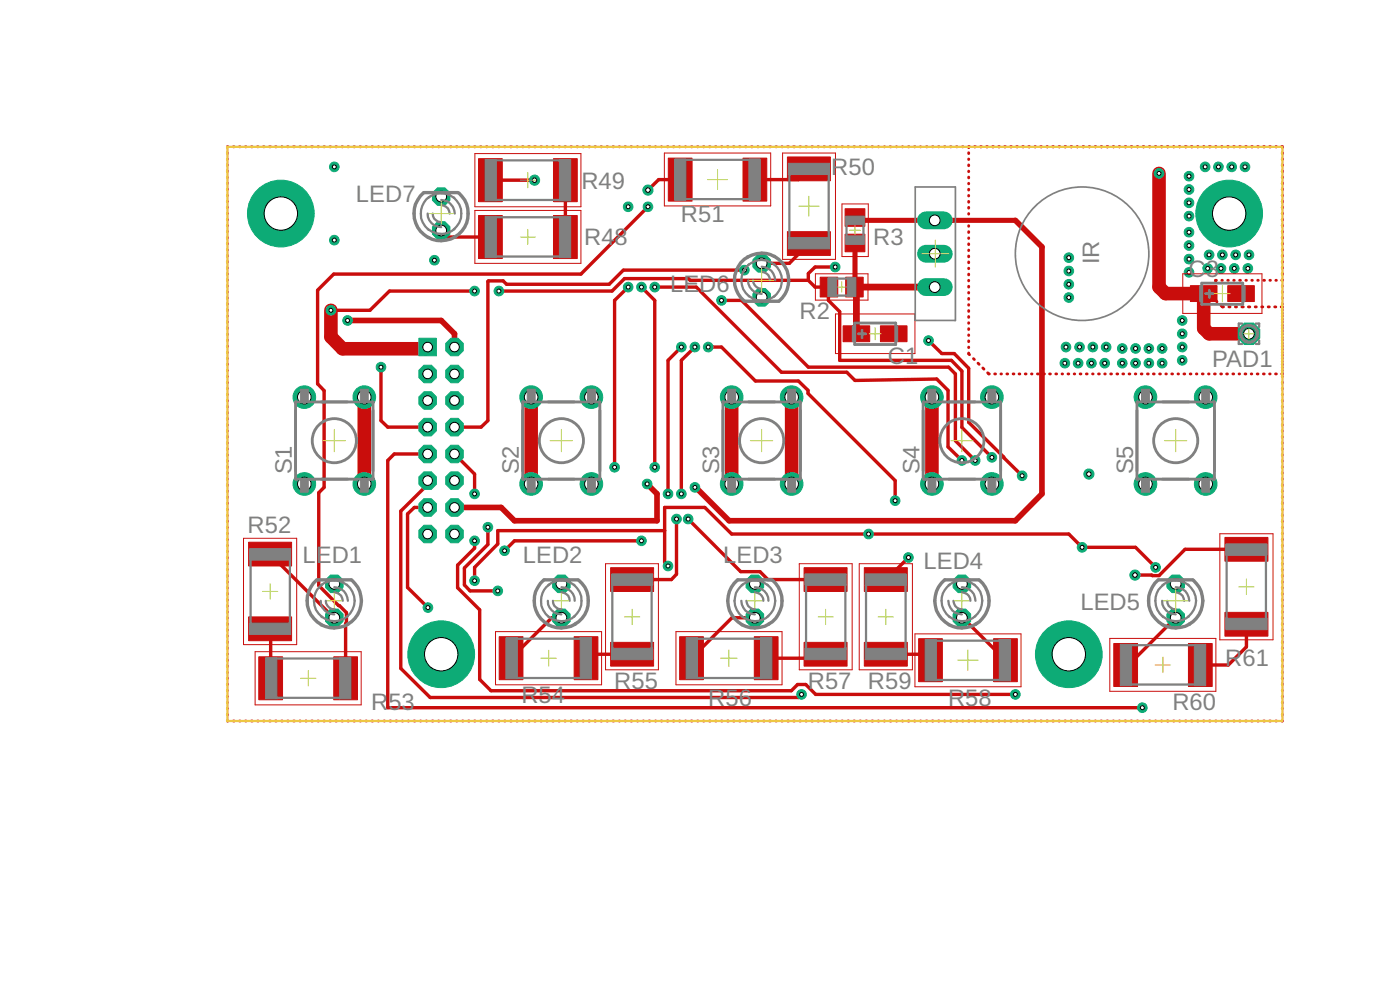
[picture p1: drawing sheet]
<svg xmlns="http://www.w3.org/2000/svg" width="105mm" height="74mm" viewBox="0 0 105 74" stroke-linecap="round" stroke-linejoin="round" font-family="sans-serif">
<defs><g id="words">
<g font-size="1.8" fill="#808080">
<text x="26.6" y="15.1">LED7</text>
<text x="43.5" y="14.2">R49</text>
<text x="51" y="16.6">R51</text>
<text x="62.2" y="13.1">R50</text>
<text x="43.7" y="18.3">R48</text>
<text x="50.2" y="21.8">LED6</text>
<text x="59.8" y="23.9">R2</text>
<text x="65.4" y="18.3">R3</text>
<text x="82.3" y="19.8" transform="rotate(-90 82.3 19.8)">IR</text>
<text x="88.9" y="20.7">C3</text>
<text x="66.5" y="27.2">C1</text>
<text x="90.7" y="27.5">PAD1</text>
<text x="21.8" y="35.5" transform="rotate(-90 21.8 35.5)">S1</text>
<text x="38.8" y="35.5" transform="rotate(-90 38.8 35.5)">S2</text>
<text x="53.8" y="35.5" transform="rotate(-90 53.8 35.5)">S3</text>
<text x="68.8" y="35.5" transform="rotate(-90 68.8 35.5)">S4</text>
<text x="84.8" y="35.5" transform="rotate(-90 84.8 35.5)">S5</text>
<text x="18.5" y="39.9">R52</text>
<text x="22.6" y="42.1">LED1</text>
<text x="39.1" y="42.1">LED2</text>
<text x="54.1" y="42.1">LED3</text>
<text x="69.1" y="42.6">LED4</text>
<text x="80.9" y="45.6">LED5</text>
<text x="27.8" y="53.1">R53</text>
<text x="39" y="52.6">R54</text>
<text x="46" y="51.6">R55</text>
<text x="53" y="52.8">R56</text>
<text x="60.5" y="51.6">R57 R59</text>
<text x="70.9" y="52.8">R58</text>
<text x="87.7" y="53.1">R60</text>
<text x="91.7" y="49.8">R61</text>
</g>
</g></defs>
<g fill="#c90d0c" stroke="#c90d0c" stroke-width=".07">
<path d="M63.3 20.7h1.3v1.5h-1.3z"/>
<path d="M61.4 20.7h1.3v1.5h-1.3z"/>
<path d="M63.1 24.4h2v1.2h-2z"/>
<path d="M65.9 24.4h2v1.2h-2z"/>
<path d="M63.2 15.6h1.5v1.3h-1.5z"/>
<path d="M63.2 17.5h1.5v1.3h-1.5z"/>
<path d="M89.1 21.4h2v1.2h-2z"/>
<path d="M91.9 21.4h2v1.2h-2z"/>
<path d="M58.9 17.3h3.2v1.8h-3.2z"/>
<path d="M58.9 11.7h3.2v1.8h-3.2z"/>
<path d="M55.6 11.8h1.8v3.2h-1.8z"/>
<path d="M50 11.8h1.8v3.2h-1.8z"/>
<path d="M18.6 40.6h3.2v1.8h-3.2z"/>
<path d="M18.6 46.2h3.2v1.7h-3.2z"/>
<path d="M19.4 49.1h1.7v3.3h-1.7z"/>
<path d="M25 49.1h1.8v3.3h-1.8z"/>
<path d="M37.4 47.6h1.7v3.3h-1.7z"/>
<path d="M43 47.6h1.7v3.3h-1.7z"/>
<path d="M45.7 48.1h3.2v1.7h-3.2z"/>
<path d="M45.7 42.5h3.2v1.8h-3.2z"/>
<path d="M50.9 47.6h1.7v3.3h-1.7z"/>
<path d="M56.5 47.6h1.7v3.3h-1.7z"/>
<path d="M60.2 48.1h3.2v1.7h-3.2z"/>
<path d="M60.2 42.5h3.2v1.8h-3.2z"/>
<path d="M74.4 47.8h1.7v3.2h-1.7z"/>
<path d="M68.7 47.8h1.8v3.2h-1.8z"/>
<path d="M64.7 48.1h3.2v1.7h-3.2z"/>
<path d="M64.7 42.5h3.2v1.8h-3.2z"/>
<path d="M83.4 48.2h1.7v3.2h-1.7z"/>
<path d="M88.9 48.2h1.8v3.2h-1.8z"/>
<path d="M91.7 45.8h3.2v1.8h-3.2z"/>
<path d="M91.7 40.2h3.2v1.8h-3.2z"/>
<path d="M35.8 16.1h1.8v3.2h-1.8z"/>
<path d="M41.4 16.1h1.8v3.2h-1.8z"/>
<path d="M41.4 11.9h1.8v3.2h-1.8z"/>
<path d="M35.8 11.9h1.8v3.2h-1.8z"/>
</g>
<path d="M76 16.5l2 2v18.5l-2 2h-21.4l-2.6-2.5M26 24h7l1 1v1M48.4 36.2l.8 .8v2h-10.7l-1-1h-3.5" fill="none" stroke="#c90d0c" stroke-width=".42"/>
<path d="M86.7 13v8.5l.5 .5h2.9v2.6l.4 .4h3M24.8 23.2v2l.8 .9h6.3l.1-.1M27.3 29.7v6.5M39.8 29.7v6.5M54.8 29.7v6.5M59.2 29.7v6.5M69.7 29.7v6.5" fill="none" stroke="#c90d0c" stroke-width="1"/>
<g fill="none" stroke="#c90d0c" stroke-width=".25">
<path d="M33 17.3l.5 .4h3.2M36.7 13.5h3.3M42.3 13.5v4.2M48.5 15.5l-5 5h-18.5l-1.2 1.2v7l.5 .5v7.3l-.4 .4v6.9l2 2v5M50.9 13.4h-1.6l-.8 .8M60.5 12.6l-.7 .8h-3.3M60.5 18.2l-1.4 1.5h-2.1M62.5 20h-1.5l-.5 .5v.5M28.5 27.5v4l.5 .5h3M32 38h-1l-.5 .5v5.5l1.5 1.5M32 36v.3l-2 1.9v11.8l2.2 2.2h27.6l.2-.2M32 34h-2.5l-.5 .5v18.5h56.5"/>
<path d="M34 34l1.5 1.5v1.5M35.5 21.8h-6.4l-1.4 1.4h-2.9M36.5 39.5v1.2l-1.7 1.8v1.3l.4 .4h2.1M47 21.5l-1 1v12.5M48 21.5l1 1v12.5M49 21.5h3.1l6.4 6.4h4.9l.6 .6 6.1-.1 .9 .8v4.2l1 1.1M49.7 39.7h-12.4v1l-1.8 1.8v1M50.6 38.8v4.2l-.4 .4h-2.9M51 26l-1 1v10M51.5 38.8l3.9 4h1.5l.6 .6h4.3M52 26l-1 1v10M53 26h1l2.5 2.5h3.3l.7 .7v.2l6.5 6.6v1.5"/>
<path d="M54 22.5h1.5l5 5h10.5l.5 .5v5l1.5 1.5M55.7 20.2h-9l-1.1 1.1h-7.7l-.2-.3h-1.1l-.1 10.5-.5 .5h-2M60.5 21l.5 .5h1v1l.8 .8v3.7h8.4l.8 .8v4.2l2.2 2.2M60.5 21h-8.9l-.1-.2h-4.8l-.9 1h-8.5M69.5 25.5l1 1h.9l1.1 1.1v4l4 4M20.2 41.5l4.8 4.7M20.2 47.1l.1 3.7M35.5 40.5v.5l-1.3 1.3v1.7l1.7 1.6v5.2l.8 .9h22.5l.5-.5h.6l.7 .8h15M42 46.2h-.7l-3.1 3.1M47.3 49h-3.1l-.3 .3M48 40.5h-9.5l-.7 .7M50 42.4l-.3-.3v-4.1h3l2.1 2h25.2l1 1h4l1.5 1.5"/>
<path d="M56.5 46.2h-1.7l-3 3.1M61.8 49l-.3 .3h-4.2M66.3 49h2.9l.4 .4M68 41.7l-1.7 1.7M72 46.2l3.2 3.2M88 46.2l-3.5 3.6h-.3M93.3 41.1h-4.6l-2 2-1.8-.1M93.3 46.7v1.7l-1.4 1.4h-2.1"/>
</g>
<path d="M64 16.3l.3 .2h11.7M64 18.2l-.1 3.3" fill="none" stroke="#c90d0c" stroke-width=".38"/>
<g fill="none" stroke="#c90d0c" stroke-width=".21">
<path d="M17 11.4v.1M17 11.9h.1M17 12.3v.1M17 12.8h.1M17 13.3h.1M17 13.7h.1M17 14.1v.1M17 14.6h.1M17 15v.1M17 15.5v.1M17 16h.1M17 16.4v.1"/>
<path d="M17 16.8v.1M17 17.3v.1M17 17.8h.1M17 18.2v.1M17 18.7h.1M17 19.1v.1M17 19.6h.1M17.1 11h-.1M17.5 11h.1M17.9 11h.1M18.4 11h.1M18.8 11h.1"/>
<path d="M19.3 11h.1M19.7 11h.1M20.2 11h.1M20.6 11h.1M21.1 11h.1M21.5 11h.1M22 11h.1M22.4 11h.1M22.9 11h.1M23.3 11h.1M23.8 11h.1M24.2 11h.1"/>
<path d="M24.7 11h.1M25.1 11h.1M25.6 11h.1M26 11h.1M26.5 11h.1M26.9 11h.1M27.4 11h.1M27.8 11h.1M28.3 11h.1M28.7 11h.1M29.2 11h.1M29.6 11h.1"/>
<path d="M30.1 11h.1M30.5 11h.1M31 11h.1M31.5 11h.1M31.9 11h.1M32.3 11h.1M32.8 11h.1M33.3 11h.1M33.7 11h.1M34.2 11h.1M34.6 11h.1M35.1 11h.1"/>
<path d="M35.5 11h.1M36 11h.1M36.4 11h.1M36.9 11h.1M37.3 11h.1M37.8 11h.1M38.2 11h.1M38.7 11h.1M39.1 11h.1M39.6 11h.1M40 11h.1M40.5 11h.1"/>
<path d="M40.9 11h.1M41.4 11h.1M41.8 11h.1M42.3 11h.1M42.7 11h.1M43.2 11h.1M43.6 11h.1M44.1 11h.1M44.5 11h.1M45 11h.1M45.4 11h.1M45.9 11h.1"/>
<path d="M46.3 11h.1M46.8 11h.1M47.2 11h.1M47.7 11h.1M48.1 11h.1M48.6 11h.1M49 11h.1M49.5 11h.1M49.9 11h.1M50.4 11h.1M50.8 11h.1M51.3 11h.1"/>
<path d="M51.7 11h.1M52.2 11h.1M52.6 11h.1M53.1 11h.1M53.6 11h.1M54 11h.1M54.4 11h.1M54.9 11h.1M55.4 11h.1M55.8 11h.1M56.2 11h.1M56.7 11h.1"/>
<path d="M57.1 11h.1M57.6 11h.1M58.1 11h.1M58.5 11h.1M58.9 11h.1M59.4 11h.1M59.9 11h.1M60.3 11h.1M60.7 11h.1M61.2 11h.1M61.7 11h.1M62.1 11h.1"/>
<path d="M62.6 11h.1M63 11h.1M63.5 11h.1M63.9 11h.1M64.4 11h.1M64.8 11h.1M65.3 11h.1M65.7 11h.1M66.2 11h.1M66.6 11h.1M67.1 11h.1M67.5 11h.1"/>
<path d="M68 11h.1M68.4 11h.1M68.9 11h.1M69.3 11h.1M69.8 11h.1M70.2 11h.1M70.7 11h.1M71.1 11h.1M71.6 11h.1M72 11h.1M72.5 11h.1M72.5 11.4v.1"/>
<path d="M72.5 11.9h.1M72.5 12.3v.1M72.5 12.8h.1M72.5 13.3h.1M72.5 13.7v.1M72.5 14.2h.1M72.5 14.6v.1M72.5 15.1h.1M72.5 15.5v.1M72.5 16h.1M72.5 16.4v.1M72.5 16.9h.1"/>
<path d="M72.5 17.3v.1M72.5 17.8h.1M72.5 18.2v.1M72.5 18.7v.1M72.5 19.2h.1M72.5 19.6v.1M72.9 11h.1M73.4 11h.1M73.8 11h.1M74.3 11h.1M74.7 11h.1M75.2 11h.1"/>
<path d="M75.6 11h.1M76.1 11h.1M76.5 11h.1M77 11h.1M77.4 11h.1M77.9 11h.1M78.3 11h.1M78.8 11h.1M79.2 11h.1M79.7 11h.1M80.1 11h.1M80.6 11h.1"/>
<path d="M81 11h.1M81.5 11h.1M82 11h.1M82.4 11h.1M82.8 11h.1M83.3 11h.1M83.8 11h.1M84.2 11h.1M84.6 11h.1M85.1 11h.1M85.6 11h.1M86 11h.1"/>
<path d="M86.5 11h.1M86.9 11h.1M87.4 11h.1M87.8 11h.1M88.3 11h.1M88.7 11h.1M89.2 11h.1M89.6 11h.1M90.1 11h.1M90.5 11h.1M91 11h.1M91.4 11h.1"/>
<path d="M91.9 11h.1M92.3 11h.1M92.8 11h.1M93.2 11h.1M93.7 11h.1M94.1 11h.1M94.6 11h.1M95 11h.1M95.5 11h.1M95.9 11h.1M96 11.4v.1M96 11.9h.1"/>
<path d="M96 12.3v.1M96 12.8h.1M96 13.3h.1M96 13.7v.1M96 14.1v.1M96 14.6h.1M96 15v.1M96 15.5v.1M96 16h.1M96 16.4v.1M96 16.8v.1M96 17.3v.1"/>
<path d="M96 17.8h.1M96 18.2v.1M96 18.7h.1M96 19.1v.1M96 19.6h.1M17 20v.1M17 20.5h.1M17 20.9v.1M17 21.4h.1M17 21.8v.1M17 22.3h.1M17 22.7v.1"/>
<path d="M17 23.2h.1M17 23.6v.1M17 24.1h.1M17 24.5v.1M17 25h.1M17 25.4v.1M17 25.9v.1M17 26.4h.1M17 26.8h.1M17 27.2v.1M17 27.7h.1M17 28.2h.1"/>
<path d="M17 28.6v.1M17 29.1h.1M17 29.5h.1M17 30h.1M17 30.4v.1M17 30.9h.1M17 31.3v.1M17 31.8h.1M17 32.2v.1M17 32.7h.1M17 33.1v.1M17 33.6h.1"/>
<path d="M17 34v.1M17 34.5h.1M17 34.9v.1M17 35.4h.1M17 35.8v.1M17 36.3h.1M17 36.7v.1M17 37.2h.1M17 37.6v.1M17 38.1h.1M17 38.5v.1M17 39v.1"/>
<path d="M17 39.5h.1M17 39.9h.1M72.5 20.1h.1M72.5 20.5v.1M72.5 21h.1M72.5 21.4v.1M72.5 21.9h.1M72.5 22.3v.1M72.5 22.8h.1M72.5 23.2v.1M72.5 23.7h.1M72.5 24.2h.1"/>
<path d="M72.5 24.6v.1M72.5 25.1h.1M72.5 25.5v.1M72.5 26h.1M72.5 26.4l.1 .1M72.9 26.8v.1M73.2 27.2l.1 .1M73.6 27.5v.1M73.9 27.9l.1 .1M74.4 28h.1M74.9 28h.1M75.4 28h.1"/>
<path d="M75.8 28h.1M76.3 28h.1M76.7 28h.1M77.2 28h.1M77.6 28h.1M78.1 28h.1M78.5 28h.1M79 28h.1M79.5 28h.1M79.9 28h.1M80.4 28h.1M80.8 28h.1"/>
<path d="M81.3 28h.1M81.8 28h.1M82.2 28h.1M82.7 28h.1M83.1 28h.1M83.6 28h.1M84 28h.1M84.5 28h.1M85 28h.1M85.4 28h.1M85.9 28h.1M86.3 28h.1"/>
<path d="M86.8 28h.1M87.2 28h.1M87.7 28h.1M88.2 28h.1M88.6 28h.1M89.1 28h.1M89.5 28h.1M90 28h.1M90.4 28h.1M90.9 28h.1M91 22.4l.1 .2M91 21.4v.1"/>
<path d="M91 21.9v.1M91 21v.1M91.4 28h.1M91.4 22.9l.2 .1M91.4 21h.1M91.8 28h.1M91.9 21h.1M92 23h.1M92.3 28h.1M92.3 21h.1M92.5 23h.1M92.7 28h.1"/>
<path d="M92.8 21h.1M92.9 23h.1M93.2 28h.1M93.2 21h.1M93.4 23h.1M93.6 28h.1M93.7 21h.1M93.9 23h.1M94.1 28h.1M94.1 21h.1M94.4 23h.1M94.6 28h.1"/>
<path d="M94.6 21h.1M94.9 23h.1M95 28h.1M95 21h.1M95.4 23h.1M95.5 28h.1M95.5 21h.1M95.9 23h.1M96 20v.1M96 20.5h.1M96 20.9l-.1 .1M96 21.4h.1"/>
<path d="M96 21.8v.1M96 22.3h.1M96 22.7v.1M96 23.2h.1M96 23.4v.1M96 23.6v.1M96 23.9h.1M96 24.1h.1M96 24.3v.1M96 24.5v.1M96 24.8h.1M96 25h.1"/>
<path d="M96 25.2v.1M96 25.4v.1M96 25.7h.1M96 25.9v.1M96 26.1v.1M96 26.4h.1M96 26.6h.1M96 26.8h.1M96 27v.1M96 27.2v.1M96 27.5h.1M96 27.7h.1"/>
<path d="M96 27.9l-.1 .1M96 28.2h.1M96 28.6v.1M96 29.1h.1M96 29.5h.1M96 30h.1M96 30.4v.1M96 30.9h.1M96 31.3v.1M96 31.8h.1M96 32.2v.1M96 32.7h.1"/>
<path d="M96 33.1v.1M96 33.6h.1M96 34v.1M96 34.5h.1M96 34.9v.1M96 35.4h.1M96 35.8v.1M96 36.3h.1M96 36.7v.1M96 37.2h.1M96 37.6v.1M96 38.1h.1"/>
<path d="M96 38.5v.1M96 39v.1M96 39.5h.1M96 39.9h.1M17 40.3v.1M17 40.8v.1M17 41.3h.1M17 41.7v.1M17 42.2h.1M17 42.6v.1M17 43.1h.1M17 43.5v.1"/>
<path d="M17 44h.1M17 44.4v.1M17 44.9h.1M17 45.3v.1M17 45.8h.1M17 46.2v.1M17 46.7h.1M17 47.1v.1M17 47.6h.1M17 48v.1M17 48.5h.1M17 48.9v.1"/>
<path d="M17 49.4h.1M17 49.8v.1M17 50.3h.1M17 50.7v.1M17 51.2h.1M17 51.6v.1M17 52.1v.1M17 52.6h.1M17 53h.1M17 53.4v.1M17 53.9l.1 .1M17.5 54h.1"/>
<path d="M17.9 54h.1M18.4 54h.1M18.8 54h.1M19.3 54h.1M19.7 54h.1M20.2 54h.1M20.6 54h.1M21.1 54h.1M21.5 54h.1M22 54h.1M22.4 54h.1M22.9 54h.1"/>
<path d="M23.3 54h.1M23.8 54h.1M24.2 54h.1M24.7 54h.1M25.1 54h.1M25.6 54h.1M26 54h.1M26.5 54h.1M26.9 54h.1M27.4 54h.1M27.8 54h.1M28.3 54h.1"/>
<path d="M28.7 54h.1M29.2 54h.1M29.6 54h.1M30.1 54h.1M30.5 54h.1M31 54h.1M31.5 54h.1M31.9 54h.1M32.3 54h.1M32.8 54h.1M33.3 54h.1M33.7 54h.1"/>
<path d="M34.2 54h.1M34.6 54h.1M35.1 54h.1M35.5 54h.1M36 54h.1M36.4 54h.1M36.9 54h.1M37.3 54h.1M37.8 54h.1M38.2 54h.1M38.7 54h.1M39.1 54h.1"/>
<path d="M39.6 54h.1M40 54h.1M40.5 54h.1M40.9 54h.1M41.4 54h.1M41.8 54h.1M42.3 54h.1M42.7 54h.1M43.2 54h.1M43.6 54h.1M44.1 54h.1M44.5 54h.1"/>
<path d="M45 54h.1M45.4 54h.1M45.9 54h.1M46.3 54h.1M46.8 54h.1M47.2 54h.1M47.7 54h.1M48.1 54h.1M48.6 54h.1M49 54h.1M49.5 54h.1M49.9 54h.1"/>
<path d="M50.4 54h.1M50.8 54h.1M51.3 54h.1M51.7 54h.1M52.2 54h.1M52.6 54h.1M53.1 54h.1M53.6 54h.1M54 54h.1M54.4 54h.1M54.9 54h.1M55.4 54h.1"/>
<path d="M55.8 54h.1M56.2 54h.1M56.7 54h.1M57.1 54h.1M57.6 54h.1M58.1 54h.1M58.5 54h.1M58.9 54h.1M59.4 54h.1M59.9 54h.1M60.3 54h.1M60.7 54h.1"/>
<path d="M61.2 54h.1M61.7 54h.1M62.1 54h.1M62.6 54h.1M63 54h.1M63.5 54h.1M63.9 54h.1M64.4 54h.1M64.8 54h.1M65.3 54h.1M65.7 54h.1M66.2 54h.1"/>
<path d="M66.6 54h.1M67.1 54h.1M67.5 54h.1M68 54h.1M68.4 54h.1M68.9 54h.1M69.3 54h.1M69.8 54h.1M70.2 54h.1M70.7 54h.1M71.1 54h.1M71.6 54h.1"/>
<path d="M72 54h.1M72.5 54h.1M72.9 54h.1M73.4 54h.1M73.8 54h.1M74.3 54h.1M74.7 54h.1M75.2 54h.1M75.6 54h.1M76.1 54h.1M76.5 54h.1M77 54h.1"/>
<path d="M77.4 54h.1M77.9 54h.1M78.3 54h.1M78.8 54h.1M79.2 54h.1M79.7 54h.1M80.1 54h.1M80.6 54h.1M81 54h.1M81.5 54h.1M82 54h.1M82.4 54h.1"/>
<path d="M82.8 54h.1M83.3 54h.1M83.8 54h.1M84.2 54h.1M84.6 54h.1M85.1 54h.1M85.6 54h.1M86 54h.1M86.5 54h.1M86.9 54h.1M87.4 54h.1M87.8 54h.1"/>
<path d="M88.3 54h.1M88.7 54h.1M89.2 54h.1M89.6 54h.1M90.1 54h.1M90.5 54h.1M91 54h.1M91.4 54h.1M91.9 54h.1M92.3 54h.1M92.8 54h.1M93.2 54h.1"/>
<path d="M93.7 54h.1M94.1 54h.1M94.6 54h.1M95 54h.1M95.5 54h.1M96 53.9l-.1 .1M96 40.3v.1M96 40.8v.1M96 41.3h.1M96 41.7v.1M96 42.2h.1M96 42.6v.1"/>
<path d="M96 43.1h.1M96 43.5v.1M96 44h.1M96 44.4v.1M96 44.9h.1M96 45.3v.1M96 45.8h.1M96 46.2v.1M96 46.7h.1M96 47.1v.1M96 47.6h.1M96 48v.1"/>
<path d="M96 48.5h.1M96 48.9v.1M96 49.4h.1M96 49.8v.1M96 50.3h.1M96 50.7v.1M96 51.2h.1M96 51.6v.1M96 52.1v.1M96 52.6h.1M96 53h.1M96 53.4v.1"/>
</g>
<path d="M70 21.5h-6.1l.2 .1v3.4" fill="none" stroke="#c90d0c" stroke-width=".51"/>
<circle cx="22.8" cy="36.2" r=".85" fill="#0dab76" stroke="#0dab76" stroke-width=".07"/>
<circle cx="22.8" cy="36.2" r=".51" fill="#fff" stroke="#000" stroke-width=".07"/>
<circle cx="22.8" cy="29.7" r=".85" fill="#0dab76" stroke="#0dab76" stroke-width=".07"/>
<circle cx="22.8" cy="29.7" r=".51" fill="#fff" stroke="#000" stroke-width=".07"/>
<circle cx="27.3" cy="36.2" r=".85" fill="#0dab76" stroke="#0dab76" stroke-width=".07"/>
<circle cx="27.3" cy="36.2" r=".51" fill="#fff" stroke="#000" stroke-width=".07"/>
<circle cx="27.3" cy="29.7" r=".85" fill="#0dab76" stroke="#0dab76" stroke-width=".07"/>
<circle cx="27.3" cy="29.7" r=".51" fill="#fff" stroke="#000" stroke-width=".07"/>
<circle cx="39.8" cy="36.2" r=".85" fill="#0dab76" stroke="#0dab76" stroke-width=".07"/>
<circle cx="39.8" cy="36.2" r=".51" fill="#fff" stroke="#000" stroke-width=".07"/>
<circle cx="39.8" cy="29.7" r=".85" fill="#0dab76" stroke="#0dab76" stroke-width=".07"/>
<circle cx="39.8" cy="29.7" r=".51" fill="#fff" stroke="#000" stroke-width=".07"/>
<circle cx="44.3" cy="36.2" r=".85" fill="#0dab76" stroke="#0dab76" stroke-width=".07"/>
<circle cx="44.3" cy="36.2" r=".51" fill="#fff" stroke="#000" stroke-width=".07"/>
<circle cx="44.3" cy="29.7" r=".85" fill="#0dab76" stroke="#0dab76" stroke-width=".07"/>
<circle cx="44.3" cy="29.7" r=".51" fill="#fff" stroke="#000" stroke-width=".07"/>
<circle cx="54.8" cy="36.2" r=".85" fill="#0dab76" stroke="#0dab76" stroke-width=".07"/>
<circle cx="54.8" cy="36.2" r=".51" fill="#fff" stroke="#000" stroke-width=".07"/>
<circle cx="54.8" cy="29.7" r=".85" fill="#0dab76" stroke="#0dab76" stroke-width=".07"/>
<circle cx="54.8" cy="29.7" r=".51" fill="#fff" stroke="#000" stroke-width=".07"/>
<circle cx="59.2" cy="36.2" r=".85" fill="#0dab76" stroke="#0dab76" stroke-width=".07"/>
<circle cx="59.2" cy="36.2" r=".51" fill="#fff" stroke="#000" stroke-width=".07"/>
<circle cx="59.2" cy="29.7" r=".85" fill="#0dab76" stroke="#0dab76" stroke-width=".07"/>
<circle cx="59.2" cy="29.7" r=".51" fill="#fff" stroke="#000" stroke-width=".07"/>
<circle cx="69.7" cy="36.2" r=".85" fill="#0dab76" stroke="#0dab76" stroke-width=".07"/>
<circle cx="69.7" cy="36.2" r=".51" fill="#fff" stroke="#000" stroke-width=".07"/>
<circle cx="69.7" cy="29.7" r=".85" fill="#0dab76" stroke="#0dab76" stroke-width=".07"/>
<circle cx="69.7" cy="29.7" r=".51" fill="#fff" stroke="#000" stroke-width=".07"/>
<circle cx="74.2" cy="36.2" r=".85" fill="#0dab76" stroke="#0dab76" stroke-width=".07"/>
<circle cx="74.2" cy="36.2" r=".51" fill="#fff" stroke="#000" stroke-width=".07"/>
<circle cx="74.2" cy="29.7" r=".85" fill="#0dab76" stroke="#0dab76" stroke-width=".07"/>
<circle cx="74.2" cy="29.7" r=".51" fill="#fff" stroke="#000" stroke-width=".07"/>
<circle cx="85.7" cy="36.2" r=".85" fill="#0dab76" stroke="#0dab76" stroke-width=".07"/>
<circle cx="85.7" cy="36.2" r=".51" fill="#fff" stroke="#000" stroke-width=".07"/>
<circle cx="85.7" cy="29.7" r=".85" fill="#0dab76" stroke="#0dab76" stroke-width=".07"/>
<circle cx="85.7" cy="29.7" r=".51" fill="#fff" stroke="#000" stroke-width=".07"/>
<circle cx="90.2" cy="36.2" r=".85" fill="#0dab76" stroke="#0dab76" stroke-width=".07"/>
<circle cx="90.2" cy="36.2" r=".51" fill="#fff" stroke="#000" stroke-width=".07"/>
<circle cx="90.2" cy="29.7" r=".85" fill="#0dab76" stroke="#0dab76" stroke-width=".07"/>
<circle cx="90.2" cy="29.7" r=".51" fill="#fff" stroke="#000" stroke-width=".07"/>
<circle cx="25" cy="46.2" r=".71" fill="#0dab76" stroke="#0dab76" stroke-width=".07"/>
<circle cx="25" cy="46.2" r=".4" fill="#fff" stroke="#000" stroke-width=".07"/>
<circle cx="25" cy="43.7" r=".71" fill="#0dab76" stroke="#0dab76" stroke-width=".07"/>
<circle cx="25" cy="43.7" r=".4" fill="#fff" stroke="#000" stroke-width=".07"/>
<circle cx="42" cy="46.2" r=".71" fill="#0dab76" stroke="#0dab76" stroke-width=".07"/>
<circle cx="42" cy="46.2" r=".4" fill="#fff" stroke="#000" stroke-width=".07"/>
<circle cx="42" cy="43.7" r=".71" fill="#0dab76" stroke="#0dab76" stroke-width=".07"/>
<circle cx="42" cy="43.7" r=".4" fill="#fff" stroke="#000" stroke-width=".07"/>
<circle cx="56.5" cy="46.2" r=".71" fill="#0dab76" stroke="#0dab76" stroke-width=".07"/>
<circle cx="56.5" cy="46.2" r=".4" fill="#fff" stroke="#000" stroke-width=".07"/>
<circle cx="56.5" cy="43.7" r=".71" fill="#0dab76" stroke="#0dab76" stroke-width=".07"/>
<circle cx="56.5" cy="43.7" r=".4" fill="#fff" stroke="#000" stroke-width=".07"/>
<circle cx="72" cy="46.2" r=".71" fill="#0dab76" stroke="#0dab76" stroke-width=".07"/>
<circle cx="72" cy="46.2" r=".4" fill="#fff" stroke="#000" stroke-width=".07"/>
<circle cx="72" cy="43.7" r=".71" fill="#0dab76" stroke="#0dab76" stroke-width=".07"/>
<circle cx="72" cy="43.7" r=".4" fill="#fff" stroke="#000" stroke-width=".07"/>
<circle cx="88" cy="46.2" r=".71" fill="#0dab76" stroke="#0dab76" stroke-width=".07"/>
<circle cx="88" cy="46.2" r=".4" fill="#fff" stroke="#000" stroke-width=".07"/>
<circle cx="88" cy="43.7" r=".71" fill="#0dab76" stroke="#0dab76" stroke-width=".07"/>
<circle cx="88" cy="43.7" r=".4" fill="#fff" stroke="#000" stroke-width=".07"/>
<circle cx="57" cy="19.7" r=".71" fill="#0dab76" stroke="#0dab76" stroke-width=".07"/>
<circle cx="57" cy="19.7" r=".4" fill="#fff" stroke="#000" stroke-width=".07"/>
<circle cx="57" cy="22.2" r=".71" fill="#0dab76" stroke="#0dab76" stroke-width=".07"/>
<circle cx="57" cy="22.2" r=".4" fill="#fff" stroke="#000" stroke-width=".07"/>
<circle cx="33" cy="17.3" r=".71" fill="#0dab76" stroke="#0dab76" stroke-width=".07"/>
<circle cx="33" cy="17.3" r=".4" fill="#fff" stroke="#000" stroke-width=".07"/>
<circle cx="33" cy="14.7" r=".71" fill="#0dab76" stroke="#0dab76" stroke-width=".07"/>
<circle cx="33" cy="14.7" r=".4" fill="#fff" stroke="#000" stroke-width=".07"/>
<path d="M31.3 25.3h1.4v1.3h-1.4z" fill="#0dab76" stroke="#0dab76" stroke-width=".07"/>
<circle cx="32" cy="26" r=".36" fill="#fff" stroke="#000" stroke-width=".07"/>
<circle cx="34" cy="26" r=".71" fill="#0dab76" stroke="#0dab76" stroke-width=".07"/>
<circle cx="34" cy="26" r=".36" fill="#fff" stroke="#000" stroke-width=".07"/>
<circle cx="32" cy="28" r=".71" fill="#0dab76" stroke="#0dab76" stroke-width=".07"/>
<circle cx="32" cy="28" r=".36" fill="#fff" stroke="#000" stroke-width=".07"/>
<circle cx="34" cy="28" r=".71" fill="#0dab76" stroke="#0dab76" stroke-width=".07"/>
<circle cx="34" cy="28" r=".36" fill="#fff" stroke="#000" stroke-width=".07"/>
<circle cx="32" cy="30" r=".71" fill="#0dab76" stroke="#0dab76" stroke-width=".07"/>
<circle cx="32" cy="30" r=".36" fill="#fff" stroke="#000" stroke-width=".07"/>
<circle cx="34" cy="30" r=".71" fill="#0dab76" stroke="#0dab76" stroke-width=".07"/>
<circle cx="34" cy="30" r=".36" fill="#fff" stroke="#000" stroke-width=".07"/>
<circle cx="32" cy="32" r=".71" fill="#0dab76" stroke="#0dab76" stroke-width=".07"/>
<circle cx="32" cy="32" r=".36" fill="#fff" stroke="#000" stroke-width=".07"/>
<circle cx="34" cy="32" r=".71" fill="#0dab76" stroke="#0dab76" stroke-width=".07"/>
<circle cx="34" cy="32" r=".36" fill="#fff" stroke="#000" stroke-width=".07"/>
<circle cx="32" cy="34" r=".71" fill="#0dab76" stroke="#0dab76" stroke-width=".07"/>
<circle cx="32" cy="34" r=".36" fill="#fff" stroke="#000" stroke-width=".07"/>
<circle cx="34" cy="34" r=".71" fill="#0dab76" stroke="#0dab76" stroke-width=".07"/>
<circle cx="34" cy="34" r=".36" fill="#fff" stroke="#000" stroke-width=".07"/>
<circle cx="32" cy="36" r=".71" fill="#0dab76" stroke="#0dab76" stroke-width=".07"/>
<circle cx="32" cy="36" r=".36" fill="#fff" stroke="#000" stroke-width=".07"/>
<circle cx="34" cy="36" r=".71" fill="#0dab76" stroke="#0dab76" stroke-width=".07"/>
<circle cx="34" cy="36" r=".36" fill="#fff" stroke="#000" stroke-width=".07"/>
<circle cx="32" cy="38" r=".71" fill="#0dab76" stroke="#0dab76" stroke-width=".07"/>
<circle cx="32" cy="38" r=".36" fill="#fff" stroke="#000" stroke-width=".07"/>
<circle cx="34" cy="38" r=".71" fill="#0dab76" stroke="#0dab76" stroke-width=".07"/>
<circle cx="34" cy="38" r=".36" fill="#fff" stroke="#000" stroke-width=".07"/>
<circle cx="32" cy="40" r=".71" fill="#0dab76" stroke="#0dab76" stroke-width=".07"/>
<circle cx="32" cy="40" r=".36" fill="#fff" stroke="#000" stroke-width=".07"/>
<circle cx="34" cy="40" r=".71" fill="#0dab76" stroke="#0dab76" stroke-width=".07"/>
<circle cx="34" cy="40" r=".36" fill="#fff" stroke="#000" stroke-width=".07"/>
<path d="M69.3 19h1.3" fill="none" stroke="#0dab76" stroke-width="1.3"/>
<circle cx="70" cy="19" r=".4" fill="#fff" stroke="#000" stroke-width=".07"/>
<path d="M69.3 21.5h1.3" fill="none" stroke="#0dab76" stroke-width="1.3"/>
<circle cx="70" cy="21.5" r=".4" fill="#fff" stroke="#000" stroke-width=".07"/>
<path d="M69.3 16.5h1.3" fill="none" stroke="#0dab76" stroke-width="1.3"/>
<circle cx="70" cy="16.5" r=".4" fill="#fff" stroke="#000" stroke-width=".07"/>
<circle cx="93.5" cy="25" r=".87" fill="#0dab76" stroke="#0dab76" stroke-width=".07"/>
<circle cx="93.5" cy="25" r=".4" fill="#fff" stroke="#000" stroke-width=".07"/>
<circle cx="26" cy="24" r=".36" fill="#0dab76" stroke="#0dab76" stroke-width=".07"/>
<circle cx="26" cy="24" r=".15" fill="#fff" stroke="#000" stroke-width=".07"/>
<circle cx="24.8" cy="23.2" r=".36" fill="#0dab76" stroke="#0dab76" stroke-width=".07"/>
<circle cx="24.8" cy="23.2" r=".15" fill="#fff" stroke="#000" stroke-width=".07"/>
<circle cx="62.5" cy="20" r=".36" fill="#0dab76" stroke="#0dab76" stroke-width=".07"/>
<circle cx="62.5" cy="20" r=".15" fill="#fff" stroke="#000" stroke-width=".07"/>
<circle cx="37.3" cy="21.8" r=".36" fill="#0dab76" stroke="#0dab76" stroke-width=".07"/>
<circle cx="37.3" cy="21.8" r=".15" fill="#fff" stroke="#000" stroke-width=".07"/>
<circle cx="35.5" cy="21.8" r=".36" fill="#0dab76" stroke="#0dab76" stroke-width=".07"/>
<circle cx="35.5" cy="21.8" r=".15" fill="#fff" stroke="#000" stroke-width=".07"/>
<circle cx="74.2" cy="34.2" r=".36" fill="#0dab76" stroke="#0dab76" stroke-width=".07"/>
<circle cx="74.2" cy="34.2" r=".15" fill="#fff" stroke="#000" stroke-width=".07"/>
<circle cx="81" cy="41" r=".36" fill="#0dab76" stroke="#0dab76" stroke-width=".07"/>
<circle cx="81" cy="41" r=".15" fill="#fff" stroke="#000" stroke-width=".07"/>
<circle cx="86.5" cy="42.5" r=".36" fill="#0dab76" stroke="#0dab76" stroke-width=".07"/>
<circle cx="86.5" cy="42.5" r=".15" fill="#fff" stroke="#000" stroke-width=".07"/>
<circle cx="65" cy="40" r=".36" fill="#0dab76" stroke="#0dab76" stroke-width=".07"/>
<circle cx="65" cy="40" r=".15" fill="#fff" stroke="#000" stroke-width=".07"/>
<circle cx="50" cy="42.4" r=".36" fill="#0dab76" stroke="#0dab76" stroke-width=".07"/>
<circle cx="50" cy="42.4" r=".15" fill="#fff" stroke="#000" stroke-width=".07"/>
<circle cx="35.5" cy="43.5" r=".36" fill="#0dab76" stroke="#0dab76" stroke-width=".07"/>
<circle cx="35.5" cy="43.5" r=".15" fill="#fff" stroke="#000" stroke-width=".07"/>
<circle cx="48.4" cy="36.2" r=".36" fill="#0dab76" stroke="#0dab76" stroke-width=".07"/>
<circle cx="48.4" cy="36.2" r=".15" fill="#fff" stroke="#000" stroke-width=".07"/>
<circle cx="52" cy="36.5" r=".36" fill="#0dab76" stroke="#0dab76" stroke-width=".07"/>
<circle cx="52" cy="36.5" r=".15" fill="#fff" stroke="#000" stroke-width=".07"/>
<circle cx="32" cy="45.5" r=".36" fill="#0dab76" stroke="#0dab76" stroke-width=".07"/>
<circle cx="32" cy="45.5" r=".15" fill="#fff" stroke="#000" stroke-width=".07"/>
<circle cx="28.5" cy="27.5" r=".36" fill="#0dab76" stroke="#0dab76" stroke-width=".07"/>
<circle cx="28.5" cy="27.5" r=".15" fill="#fff" stroke="#000" stroke-width=".07"/>
<circle cx="55.7" cy="20.2" r=".36" fill="#0dab76" stroke="#0dab76" stroke-width=".07"/>
<circle cx="55.7" cy="20.2" r=".15" fill="#fff" stroke="#000" stroke-width=".07"/>
<circle cx="37.3" cy="44.2" r=".36" fill="#0dab76" stroke="#0dab76" stroke-width=".07"/>
<circle cx="37.3" cy="44.2" r=".15" fill="#fff" stroke="#000" stroke-width=".07"/>
<circle cx="36.5" cy="39.5" r=".36" fill="#0dab76" stroke="#0dab76" stroke-width=".07"/>
<circle cx="36.5" cy="39.5" r=".15" fill="#fff" stroke="#000" stroke-width=".07"/>
<circle cx="60" cy="52" r=".36" fill="#0dab76" stroke="#0dab76" stroke-width=".07"/>
<circle cx="60" cy="52" r=".15" fill="#fff" stroke="#000" stroke-width=".07"/>
<circle cx="35.5" cy="37" r=".36" fill="#0dab76" stroke="#0dab76" stroke-width=".07"/>
<circle cx="35.5" cy="37" r=".15" fill="#fff" stroke="#000" stroke-width=".07"/>
<circle cx="35.5" cy="40.5" r=".36" fill="#0dab76" stroke="#0dab76" stroke-width=".07"/>
<circle cx="35.5" cy="40.5" r=".15" fill="#fff" stroke="#000" stroke-width=".07"/>
<circle cx="76" cy="52" r=".36" fill="#0dab76" stroke="#0dab76" stroke-width=".07"/>
<circle cx="76" cy="52" r=".15" fill="#fff" stroke="#000" stroke-width=".07"/>
<circle cx="85.5" cy="53" r=".36" fill="#0dab76" stroke="#0dab76" stroke-width=".07"/>
<circle cx="85.5" cy="53" r=".15" fill="#fff" stroke="#000" stroke-width=".07"/>
<circle cx="33" cy="49" r="2.5" fill="#0dab76" stroke="#0dab76" stroke-width=".07"/>
<circle cx="33" cy="49" r="1.25" fill="#fff" stroke="#000" stroke-width=".07"/>
<circle cx="21" cy="16" r="2.5" fill="#0dab76" stroke="#0dab76" stroke-width=".07"/>
<circle cx="21" cy="16" r="1.25" fill="#fff" stroke="#000" stroke-width=".07"/>
<circle cx="80" cy="49" r="2.5" fill="#0dab76" stroke="#0dab76" stroke-width=".07"/>
<circle cx="80" cy="49" r="1.25" fill="#fff" stroke="#000" stroke-width=".07"/>
<circle cx="92" cy="16" r="2.5" fill="#0dab76" stroke="#0dab76" stroke-width=".07"/>
<circle cx="92" cy="16" r="1.25" fill="#fff" stroke="#000" stroke-width=".07"/>
<circle cx="25" cy="18" r=".36" fill="#0dab76" stroke="#0dab76" stroke-width=".07"/>
<circle cx="25" cy="18" r=".15" fill="#fff" stroke="#000" stroke-width=".07"/>
<circle cx="32.5" cy="19.5" r=".36" fill="#0dab76" stroke="#0dab76" stroke-width=".07"/>
<circle cx="32.5" cy="19.5" r=".15" fill="#fff" stroke="#000" stroke-width=".07"/>
<circle cx="25" cy="12.5" r=".36" fill="#0dab76" stroke="#0dab76" stroke-width=".07"/>
<circle cx="25" cy="12.5" r=".15" fill="#fff" stroke="#000" stroke-width=".07"/>
<circle cx="47" cy="15.5" r=".36" fill="#0dab76" stroke="#0dab76" stroke-width=".07"/>
<circle cx="47" cy="15.5" r=".15" fill="#fff" stroke="#000" stroke-width=".07"/>
<circle cx="88.5" cy="24" r=".36" fill="#0dab76" stroke="#0dab76" stroke-width=".07"/>
<circle cx="88.5" cy="24" r=".15" fill="#fff" stroke="#000" stroke-width=".07"/>
<circle cx="88.5" cy="25" r=".36" fill="#0dab76" stroke="#0dab76" stroke-width=".07"/>
<circle cx="88.5" cy="25" r=".15" fill="#fff" stroke="#000" stroke-width=".07"/>
<circle cx="88.5" cy="26" r=".36" fill="#0dab76" stroke="#0dab76" stroke-width=".07"/>
<circle cx="88.5" cy="26" r=".15" fill="#fff" stroke="#000" stroke-width=".07"/>
<circle cx="88.5" cy="27" r=".36" fill="#0dab76" stroke="#0dab76" stroke-width=".07"/>
<circle cx="88.5" cy="27" r=".15" fill="#fff" stroke="#000" stroke-width=".07"/>
<circle cx="84" cy="26.1" r=".36" fill="#0dab76" stroke="#0dab76" stroke-width=".07"/>
<circle cx="84" cy="26.1" r=".15" fill="#fff" stroke="#000" stroke-width=".07"/>
<circle cx="85" cy="26.1" r=".36" fill="#0dab76" stroke="#0dab76" stroke-width=".07"/>
<circle cx="85" cy="26.1" r=".15" fill="#fff" stroke="#000" stroke-width=".07"/>
<circle cx="86" cy="26.1" r=".36" fill="#0dab76" stroke="#0dab76" stroke-width=".07"/>
<circle cx="86" cy="26.1" r=".15" fill="#fff" stroke="#000" stroke-width=".07"/>
<circle cx="87" cy="26.1" r=".36" fill="#0dab76" stroke="#0dab76" stroke-width=".07"/>
<circle cx="87" cy="26.1" r=".15" fill="#fff" stroke="#000" stroke-width=".07"/>
<circle cx="84" cy="27.2" r=".36" fill="#0dab76" stroke="#0dab76" stroke-width=".07"/>
<circle cx="84" cy="27.2" r=".15" fill="#fff" stroke="#000" stroke-width=".07"/>
<circle cx="85" cy="27.2" r=".36" fill="#0dab76" stroke="#0dab76" stroke-width=".07"/>
<circle cx="85" cy="27.2" r=".15" fill="#fff" stroke="#000" stroke-width=".07"/>
<circle cx="86" cy="27.2" r=".36" fill="#0dab76" stroke="#0dab76" stroke-width=".07"/>
<circle cx="86" cy="27.2" r=".15" fill="#fff" stroke="#000" stroke-width=".07"/>
<circle cx="87" cy="27.2" r=".36" fill="#0dab76" stroke="#0dab76" stroke-width=".07"/>
<circle cx="87" cy="27.2" r=".15" fill="#fff" stroke="#000" stroke-width=".07"/>
<circle cx="79.8" cy="26" r=".36" fill="#0dab76" stroke="#0dab76" stroke-width=".07"/>
<circle cx="79.8" cy="26" r=".15" fill="#fff" stroke="#000" stroke-width=".07"/>
<circle cx="80.8" cy="26" r=".36" fill="#0dab76" stroke="#0dab76" stroke-width=".07"/>
<circle cx="80.8" cy="26" r=".15" fill="#fff" stroke="#000" stroke-width=".07"/>
<circle cx="81.8" cy="26" r=".36" fill="#0dab76" stroke="#0dab76" stroke-width=".07"/>
<circle cx="81.8" cy="26" r=".15" fill="#fff" stroke="#000" stroke-width=".07"/>
<circle cx="82.8" cy="26" r=".36" fill="#0dab76" stroke="#0dab76" stroke-width=".07"/>
<circle cx="82.8" cy="26" r=".15" fill="#fff" stroke="#000" stroke-width=".07"/>
<circle cx="79.7" cy="27.2" r=".36" fill="#0dab76" stroke="#0dab76" stroke-width=".07"/>
<circle cx="79.7" cy="27.2" r=".15" fill="#fff" stroke="#000" stroke-width=".07"/>
<circle cx="80.7" cy="27.2" r=".36" fill="#0dab76" stroke="#0dab76" stroke-width=".07"/>
<circle cx="80.7" cy="27.2" r=".15" fill="#fff" stroke="#000" stroke-width=".07"/>
<circle cx="81.7" cy="27.2" r=".36" fill="#0dab76" stroke="#0dab76" stroke-width=".07"/>
<circle cx="81.7" cy="27.2" r=".15" fill="#fff" stroke="#000" stroke-width=".07"/>
<circle cx="82.7" cy="27.2" r=".36" fill="#0dab76" stroke="#0dab76" stroke-width=".07"/>
<circle cx="82.7" cy="27.2" r=".15" fill="#fff" stroke="#000" stroke-width=".07"/>
<circle cx="80" cy="19.3" r=".36" fill="#0dab76" stroke="#0dab76" stroke-width=".07"/>
<circle cx="80" cy="19.3" r=".15" fill="#fff" stroke="#000" stroke-width=".07"/>
<circle cx="80" cy="20.3" r=".36" fill="#0dab76" stroke="#0dab76" stroke-width=".07"/>
<circle cx="80" cy="20.3" r=".15" fill="#fff" stroke="#000" stroke-width=".07"/>
<circle cx="80" cy="21.3" r=".36" fill="#0dab76" stroke="#0dab76" stroke-width=".07"/>
<circle cx="80" cy="21.3" r=".15" fill="#fff" stroke="#000" stroke-width=".07"/>
<circle cx="80" cy="22.3" r=".36" fill="#0dab76" stroke="#0dab76" stroke-width=".07"/>
<circle cx="80" cy="22.3" r=".15" fill="#fff" stroke="#000" stroke-width=".07"/>
<circle cx="90.2" cy="12.5" r=".36" fill="#0dab76" stroke="#0dab76" stroke-width=".07"/>
<circle cx="90.2" cy="12.5" r=".15" fill="#fff" stroke="#000" stroke-width=".07"/>
<circle cx="91.2" cy="12.5" r=".36" fill="#0dab76" stroke="#0dab76" stroke-width=".07"/>
<circle cx="91.2" cy="12.5" r=".15" fill="#fff" stroke="#000" stroke-width=".07"/>
<circle cx="92.2" cy="12.5" r=".36" fill="#0dab76" stroke="#0dab76" stroke-width=".07"/>
<circle cx="92.2" cy="12.5" r=".15" fill="#fff" stroke="#000" stroke-width=".07"/>
<circle cx="93.2" cy="12.5" r=".36" fill="#0dab76" stroke="#0dab76" stroke-width=".07"/>
<circle cx="93.2" cy="12.5" r=".15" fill="#fff" stroke="#000" stroke-width=".07"/>
<circle cx="89" cy="13.2" r=".36" fill="#0dab76" stroke="#0dab76" stroke-width=".07"/>
<circle cx="89" cy="13.2" r=".15" fill="#fff" stroke="#000" stroke-width=".07"/>
<circle cx="89" cy="14.2" r=".36" fill="#0dab76" stroke="#0dab76" stroke-width=".07"/>
<circle cx="89" cy="14.2" r=".15" fill="#fff" stroke="#000" stroke-width=".07"/>
<circle cx="89" cy="15.2" r=".36" fill="#0dab76" stroke="#0dab76" stroke-width=".07"/>
<circle cx="89" cy="15.2" r=".15" fill="#fff" stroke="#000" stroke-width=".07"/>
<circle cx="89" cy="16.2" r=".36" fill="#0dab76" stroke="#0dab76" stroke-width=".07"/>
<circle cx="89" cy="16.2" r=".15" fill="#fff" stroke="#000" stroke-width=".07"/>
<circle cx="89" cy="17.4" r=".36" fill="#0dab76" stroke="#0dab76" stroke-width=".07"/>
<circle cx="89" cy="17.4" r=".15" fill="#fff" stroke="#000" stroke-width=".07"/>
<circle cx="89" cy="18.4" r=".36" fill="#0dab76" stroke="#0dab76" stroke-width=".07"/>
<circle cx="89" cy="18.4" r=".15" fill="#fff" stroke="#000" stroke-width=".07"/>
<circle cx="89" cy="19.4" r=".36" fill="#0dab76" stroke="#0dab76" stroke-width=".07"/>
<circle cx="89" cy="19.4" r=".15" fill="#fff" stroke="#000" stroke-width=".07"/>
<circle cx="89" cy="20.4" r=".36" fill="#0dab76" stroke="#0dab76" stroke-width=".07"/>
<circle cx="89" cy="20.4" r=".15" fill="#fff" stroke="#000" stroke-width=".07"/>
<circle cx="90.5" cy="19.1" r=".36" fill="#0dab76" stroke="#0dab76" stroke-width=".07"/>
<circle cx="90.5" cy="19.1" r=".15" fill="#fff" stroke="#000" stroke-width=".07"/>
<circle cx="91.5" cy="19.1" r=".36" fill="#0dab76" stroke="#0dab76" stroke-width=".07"/>
<circle cx="91.5" cy="19.1" r=".15" fill="#fff" stroke="#000" stroke-width=".07"/>
<circle cx="92.5" cy="19.1" r=".36" fill="#0dab76" stroke="#0dab76" stroke-width=".07"/>
<circle cx="92.5" cy="19.1" r=".15" fill="#fff" stroke="#000" stroke-width=".07"/>
<circle cx="93.5" cy="19.1" r=".36" fill="#0dab76" stroke="#0dab76" stroke-width=".07"/>
<circle cx="93.5" cy="19.1" r=".15" fill="#fff" stroke="#000" stroke-width=".07"/>
<circle cx="90.4" cy="20.1" r=".36" fill="#0dab76" stroke="#0dab76" stroke-width=".07"/>
<circle cx="90.4" cy="20.1" r=".15" fill="#fff" stroke="#000" stroke-width=".07"/>
<circle cx="91.4" cy="20.1" r=".36" fill="#0dab76" stroke="#0dab76" stroke-width=".07"/>
<circle cx="91.4" cy="20.1" r=".15" fill="#fff" stroke="#000" stroke-width=".07"/>
<circle cx="92.4" cy="20.1" r=".36" fill="#0dab76" stroke="#0dab76" stroke-width=".07"/>
<circle cx="92.4" cy="20.1" r=".15" fill="#fff" stroke="#000" stroke-width=".07"/>
<circle cx="93.4" cy="20.1" r=".36" fill="#0dab76" stroke="#0dab76" stroke-width=".07"/>
<circle cx="93.4" cy="20.1" r=".15" fill="#fff" stroke="#000" stroke-width=".07"/>
<circle cx="81.5" cy="35.5" r=".38" fill="#0dab76" stroke="#0dab76" stroke-width=".07"/>
<circle cx="81.5" cy="35.5" r=".17" fill="#fff" stroke="#000" stroke-width=".07"/>
<circle cx="76.5" cy="35.6" r=".36" fill="#0dab76" stroke="#0dab76" stroke-width=".07"/>
<circle cx="76.5" cy="35.6" r=".15" fill="#fff" stroke="#000" stroke-width=".07"/>
<circle cx="69.5" cy="25.5" r=".36" fill="#0dab76" stroke="#0dab76" stroke-width=".07"/>
<circle cx="69.5" cy="25.5" r=".15" fill="#fff" stroke="#000" stroke-width=".07"/>
<circle cx="48" cy="40.5" r=".36" fill="#0dab76" stroke="#0dab76" stroke-width=".07"/>
<circle cx="48" cy="40.5" r=".15" fill="#fff" stroke="#000" stroke-width=".07"/>
<circle cx="37.8" cy="41.2" r=".36" fill="#0dab76" stroke="#0dab76" stroke-width=".07"/>
<circle cx="37.8" cy="41.2" r=".15" fill="#fff" stroke="#000" stroke-width=".07"/>
<circle cx="86.7" cy="13" r=".36" fill="#0dab76" stroke="#0dab76" stroke-width=".07"/>
<circle cx="86.7" cy="13" r=".15" fill="#fff" stroke="#000" stroke-width=".07"/>
<circle cx="46" cy="35" r=".36" fill="#0dab76" stroke="#0dab76" stroke-width=".07"/>
<circle cx="46" cy="35" r=".15" fill="#fff" stroke="#000" stroke-width=".07"/>
<circle cx="47" cy="21.5" r=".36" fill="#0dab76" stroke="#0dab76" stroke-width=".07"/>
<circle cx="47" cy="21.5" r=".15" fill="#fff" stroke="#000" stroke-width=".07"/>
<circle cx="49" cy="35" r=".36" fill="#0dab76" stroke="#0dab76" stroke-width=".07"/>
<circle cx="49" cy="35" r=".15" fill="#fff" stroke="#000" stroke-width=".07"/>
<circle cx="48" cy="21.5" r=".36" fill="#0dab76" stroke="#0dab76" stroke-width=".07"/>
<circle cx="48" cy="21.5" r=".15" fill="#fff" stroke="#000" stroke-width=".07"/>
<circle cx="72" cy="34.5" r=".36" fill="#0dab76" stroke="#0dab76" stroke-width=".07"/>
<circle cx="72" cy="34.5" r=".15" fill="#fff" stroke="#000" stroke-width=".07"/>
<circle cx="49" cy="21.5" r=".36" fill="#0dab76" stroke="#0dab76" stroke-width=".07"/>
<circle cx="49" cy="21.5" r=".15" fill="#fff" stroke="#000" stroke-width=".07"/>
<circle cx="48.5" cy="15.5" r=".36" fill="#0dab76" stroke="#0dab76" stroke-width=".07"/>
<circle cx="48.5" cy="15.5" r=".15" fill="#fff" stroke="#000" stroke-width=".07"/>
<circle cx="50.6" cy="38.8" r=".36" fill="#0dab76" stroke="#0dab76" stroke-width=".07"/>
<circle cx="50.6" cy="38.8" r=".15" fill="#fff" stroke="#000" stroke-width=".07"/>
<circle cx="50" cy="37" r=".36" fill="#0dab76" stroke="#0dab76" stroke-width=".07"/>
<circle cx="50" cy="37" r=".15" fill="#fff" stroke="#000" stroke-width=".07"/>
<circle cx="51" cy="26" r=".36" fill="#0dab76" stroke="#0dab76" stroke-width=".07"/>
<circle cx="51" cy="26" r=".15" fill="#fff" stroke="#000" stroke-width=".07"/>
<circle cx="51.5" cy="38.8" r=".36" fill="#0dab76" stroke="#0dab76" stroke-width=".07"/>
<circle cx="51.5" cy="38.8" r=".15" fill="#fff" stroke="#000" stroke-width=".07"/>
<circle cx="51" cy="37" r=".36" fill="#0dab76" stroke="#0dab76" stroke-width=".07"/>
<circle cx="51" cy="37" r=".15" fill="#fff" stroke="#000" stroke-width=".07"/>
<circle cx="52" cy="26" r=".36" fill="#0dab76" stroke="#0dab76" stroke-width=".07"/>
<circle cx="52" cy="26" r=".15" fill="#fff" stroke="#000" stroke-width=".07"/>
<circle cx="53" cy="26" r=".36" fill="#0dab76" stroke="#0dab76" stroke-width=".07"/>
<circle cx="53" cy="26" r=".15" fill="#fff" stroke="#000" stroke-width=".07"/>
<circle cx="67" cy="37.5" r=".36" fill="#0dab76" stroke="#0dab76" stroke-width=".07"/>
<circle cx="67" cy="37.5" r=".15" fill="#fff" stroke="#000" stroke-width=".07"/>
<circle cx="68" cy="41.7" r=".36" fill="#0dab76" stroke="#0dab76" stroke-width=".07"/>
<circle cx="68" cy="41.7" r=".15" fill="#fff" stroke="#000" stroke-width=".07"/>
<circle cx="73" cy="34.5" r=".36" fill="#0dab76" stroke="#0dab76" stroke-width=".07"/>
<circle cx="73" cy="34.5" r=".15" fill="#fff" stroke="#000" stroke-width=".07"/>
<circle cx="54" cy="22.5" r=".36" fill="#0dab76" stroke="#0dab76" stroke-width=".07"/>
<circle cx="54" cy="22.5" r=".15" fill="#fff" stroke="#000" stroke-width=".07"/>
<circle cx="84.9" cy="43" r=".38" fill="#0dab76" stroke="#0dab76" stroke-width=".07"/>
<circle cx="84.9" cy="43" r=".17" fill="#fff" stroke="#000" stroke-width=".07"/>
<circle cx="48.5" cy="14.2" r=".38" fill="#0dab76" stroke="#0dab76" stroke-width=".07"/>
<circle cx="48.5" cy="14.2" r=".17" fill="#fff" stroke="#000" stroke-width=".07"/>
<circle cx="40" cy="13.5" r=".38" fill="#0dab76" stroke="#0dab76" stroke-width=".07"/>
<circle cx="40" cy="13.5" r=".17" fill="#fff" stroke="#000" stroke-width=".07"/>
<g fill="none" stroke="#c90d0c" stroke-width=".07">
<path d="M35.5 15.7h8v4h-8zM35.5 11.5h8v4h-8zM49.7 11.5h8v3.9h-8zM58.6 11.5h3.9v7.9h-3.9zM63 15.3h2v3.9h-2zM61 20.5h4v2h-4zM62.5 23.5h6v3h-6zM88.5 20.5h5.9v3h-5.9zM91.3 39.9h4v8h-4zM18.2 40.3h4v7.9h-4zM19.1 48.8h7.9v3.9h-7.9zM37.1 47.3h7.9v3.9h-7.9z"/>
<path d="M45.3 42.2h4v7.9h-4zM50.6 47.3h7.9v3.9h-7.9zM59.8 42.2h4v7.9h-4zM64.3 42.2h4v7.9h-4zM68.5 47.4h7.9v4h-7.9zM83.1 47.8h7.9v3.9h-7.9z"/>
</g>
<g fill="none" stroke="#808080" stroke-width=".21">
<path d="M22.1 30.1h5.8v5.8h-5.8zM39.1 30.1h5.8v5.8h-5.8zM54.1 30.1h5.8v5.8h-5.8zM64 24.2h3v1.6h-3zM64.2 25h.6M64.5 24.7v.6M69.1 30.1h5.8v5.8h-5.8zM85.1 30.1h5.8v5.8h-5.8zM89.9 21.2h3.1v1.6h-3.1zM90.2 22h.6M90.5 21.7v.6"/>
<circle cx="25" cy="33" r="1.65"/>
<circle cx="42" cy="33" r="1.65"/>
<circle cx="57" cy="33" r="1.65"/>
<circle cx="72" cy="33" r="1.65"/>
<circle cx="88" cy="33" r="1.65"/>
</g>
<g fill="none" stroke="#808080" stroke-width=".17">
<path d="M32 16a1.01 1.01 0 0 0 1 1M32 14.8l.2-.1a1.52 1.52 0 0 1 1.8 .1M32.1 14.7a1.54 1.54 0 0 0 0 2.5M32.4 16a.6 .6 0 0 0 .6 .6M33 15.3a.67 .67 0 0 1 .7 .7M33 15a1.05 1.05 0 0 1 1 1M34 14.8a1.56 1.56 0 0 1 0 2.4M34 17.1a1.5 1.5 0 0 1-2 0M37.1 15h4.8M37.1 12h4.8M37.1 16.3h4.8M37.1 19.2h4.8"/>
<path d="M51.3 14.9h4.8M51.3 12h4.8M56.1 19.8a1.52 1.52 0 0 0 0 2.4M57 20a1.01 1.01 0 0 1 1 1M57.9 19.8a1.52 1.52 0 0 1 0 2.4M58 19.8a1.52 1.52 0 0 0-2 0M59.1 13v4.8M62 13v4.8M63.4 16.8v.8M64.6 16.8v.8M56 21a1.01 1.01 0 0 0 1 1M56 22.1a1.53 1.53 0 0 0 2 0"/>
<path d="M56.4 21a.63 .63 0 0 0 .6 .6M57 20.3a.67 .67 0 0 1 .6 .7M62.6 22.1h.8M62.6 20.8h.8M63.8 24.4v1.1M67.1 24.4v1.1M89.8 21.4v1.1M92.7 25.5v.2h.3M93 24.2h-.3v.3M93.1 21.4v1.1M94 24.2h.2v.3M94.2 25.5v.2h-.2"/>
<path d="M18.8 41.9v4.8M20.7 49.3h4.7M20.7 52.2h4.7M21.7 41.9v4.8M24 45a1.01 1.01 0 0 0 1 1M24 43.8l.2-.2a1.52 1.52 0 0 1 1.8 .2M24.1 43.7a1.51 1.51 0 0 0 0 2.5M24.4 45a.63 .63 0 0 0 .6 .6M25 44.3a.67 .67 0 0 1 .7 .7M25 43.9a1.01 1.01 0 0 1 1 1.1M26 43.8a1.52 1.52 0 0 1 0 2.4M26 46.1l-.2 .2a1.52 1.52 0 0 1-1.8-.2"/>
<path d="M38.7 47.8h4.7M38.7 50.7h4.7M41 45a1.01 1.01 0 0 0 1 1M41 43.8l.2-.2a1.52 1.52 0 0 1 1.8 .2M41.1 43.7a1.53 1.53 0 0 0 0 2.5M41.4 45a.6 .6 0 0 0 .6 .6M42 44.3a.64 .64 0 0 1 .6 .7M42 43.9a1.01 1.01 0 0 1 1 1.1M42.9 43.8a1.56 1.56 0 0 1 0 2.4M43 46.1a1.5 1.5 0 0 1-2 0M45.8 43.8v4.7M48.8 43.8v4.7"/>
<path d="M52.2 47.8h4.7M52.2 50.7h4.7M55.5 45a1.01 1.01 0 0 0 1 1M55.5 43.8l.2-.2a1.49 1.49 0 0 1 1.8 .2M55.6 43.7a1.54 1.54 0 0 0 0 2.5M55.9 45a.63 .63 0 0 0 .6 .6M56.5 44.3a.63 .63 0 0 1 .6 .7M56.5 43.9a1.01 1.01 0 0 1 1 1.1M57.4 43.8a1.52 1.52 0 0 1 0 2.4M57.5 46.1a1.51 1.51 0 0 1-2 0M60.3 43.8v4.7M63.3 43.8v4.7"/>
<path d="M64.8 43.8v4.7M67.8 43.8v4.7M70.1 50.9h4.7M70.1 47.9h4.7M71 45a1.01 1.01 0 0 0 1 1M71 43.8l.2-.2a1.49 1.49 0 0 1 1.8 .2M71.1 43.7a1.51 1.51 0 0 0 0 2.5M71.4 45a.63 .63 0 0 0 .6 .6M72 44.3a.63 .63 0 0 1 .6 .7M72 43.9a1.01 1.01 0 0 1 1 1.1M72.9 43.8a1.52 1.52 0 0 1 0 2.4M73 46.1a1.51 1.51 0 0 1-2 0"/>
<path d="M84.7 48.3h4.7M84.7 51.2h4.7M87 45a1.01 1.01 0 0 0 1 1M87 43.8l.2-.2a1.52 1.52 0 0 1 1.8 .2M87.1 43.7a1.53 1.53 0 0 0 0 2.5M87.4 45a.6 .6 0 0 0 .6 .6M88 44.3a.67 .67 0 0 1 .6 .7M88 43.9a1.01 1.01 0 0 1 1 1.1M88.9 43.8a1.52 1.52 0 0 1 0 2.4M89 46.1a1.48 1.48 0 0 1-2 0M91.8 41.5v4.8M94.7 41.5v4.8"/>
</g>
<g fill="none" stroke="#808080" stroke-width=".25">
<path d="M31.7 14.4a2.06 2.06 0 0 0 .3 3.4M31.7 14.4h2.6M34.1 17.7a2.02 2.02 0 0 1-2.1 .1M34.3 14.4a2.04 2.04 0 0 1-.3 3.3M56 19.2a2.01 2.01 0 0 0-.3 3.3M58 19.2a2.05 2.05 0 0 1 .3 3.3M58 19.2a1.98 1.98 0 0 0-2.1 0M55.7 22.5h2.6M23.7 43.4a2.04 2.04 0 0 0-.3 2.7 2.04 2.04 0 0 0 2.7 .6M23.7 43.4h2.6M26.3 43.4a2.01 2.01 0 0 1-.3 3.3M40.7 43.4a2.04 2.04 0 0 0-.3 2.7 2.04 2.04 0 0 0 2.7 .6"/>
<path d="M40.7 43.4h2.6M43.3 43.4a2.02 2.02 0 0 1-.3 3.3M55.2 43.4a2.03 2.03 0 0 0-.4 2.7 2.03 2.03 0 0 0 2.8 .6M55.2 43.4h2.6M57.8 43.4a2.02 2.02 0 0 1-.3 3.3M73.3 43.4h-2.6a2.03 2.03 0 0 0-.4 2.7 2.03 2.03 0 0 0 2.7 .6M73.3 43.4a2.02 2.02 0 0 1-.3 3.3M86.7 43.4a2.04 2.04 0 0 0-.4 2.7 2.04 2.04 0 0 0 2.7 .6M86.7 43.4h2.6M89.3 43.4a2.01 2.01 0 0 1-.3 3.3"/>
</g>
<g fill="none" stroke="#808080" stroke-width=".13">
<path d="M68.5 14h3v10h-3z"/>
<circle cx="81" cy="19" r="5"/>
</g>
<g fill="#808080" stroke="#808080" stroke-width=".07">
<path d="M22.5 29.1h.6v1h-.6z"/>
<path d="M27 29.1h.6v1h-.6z"/>
<path d="M27 35.9h.6v.9h-.6z"/>
<path d="M22.5 35.9h.6v.9h-.6z"/>
<path d="M39.5 29.1h.5v1h-.5z"/>
<path d="M44 29.1h.6v1h-.6z"/>
<path d="M44 35.9h.6v.9h-.6z"/>
<path d="M39.5 35.9h.5v.9h-.5z"/>
<path d="M54.5 29.1h.6v1h-.6z"/>
<path d="M58.9 29.1h.6v1h-.6z"/>
<path d="M58.9 35.9h.6v.9h-.6z"/>
<path d="M54.5 35.9h.6v.9h-.6z"/>
<path d="M69.4 29.1h.6v1h-.6z"/>
<path d="M73.9 29.1h.6v1h-.6z"/>
<path d="M73.9 35.9h.6v.9h-.6z"/>
<path d="M69.4 35.9h.6v.9h-.6z"/>
<path d="M85.4 29.1h.6v1h-.6z"/>
<path d="M89.9 29.1h.6v1h-.6z"/>
<path d="M89.9 35.9h.6v.9h-.6z"/>
<path d="M85.4 35.9h.6v.9h-.6z"/>
<path d="M62 20.8h.6v1.4h-.6z"/>
<path d="M63.4 20.8h.7v1.4h-.7z"/>
<path d="M63.3 17.7h1.4v.6h-1.4z"/>
<path d="M63.3 16.2h1.4v.6h-1.4z"/>
<path d="M59 17.8h3.1v.8h-3.1z"/>
<path d="M59 12.2h3.1v.9h-3.1z"/>
<path d="M56 11.9h.9v3.1h-.9z"/>
<path d="M50.5 11.9h.8v3.1h-.8z"/>
<path d="M18.7 41.1h3.1v.8h-3.1z"/>
<path d="M18.7 46.6h3.1v.9h-3.1z"/>
<path d="M19.9 49.2h.8v3.1h-.8z"/>
<path d="M25.4 49.2h.9v3.1h-.9z"/>
<path d="M37.9 47.7h.8v3.1h-.8z"/>
<path d="M43.4 47.7h.9v3.1h-.9z"/>
<path d="M45.8 48.5h3.1v.9h-3.1z"/>
<path d="M45.8 42.9h3.1v.9h-3.1z"/>
<path d="M51.4 47.7h.8v3.1h-.8z"/>
<path d="M56.9 47.7h.9v3.1h-.9z"/>
<path d="M60.2 48.5h3.1v.9h-3.1z"/>
<path d="M60.2 42.9h3.1v.9h-3.1z"/>
<path d="M74.8 47.9h.8v3h-.8z"/>
<path d="M69.2 47.9h.9v3h-.9z"/>
<path d="M64.7 48.5h3.1v.9h-3.1z"/>
<path d="M64.7 42.9h3.1v.9h-3.1z"/>
<path d="M83.8 48.2h.9v3.1h-.9z"/>
<path d="M89.4 48.2h.8v3.1h-.8z"/>
<path d="M91.7 46.3h3.1v.8h-3.1z"/>
<path d="M91.7 40.7h3.1v.9h-3.1z"/>
<path d="M36.3 16.2h.8v3.1h-.8z"/>
<path d="M41.9 16.2h.8v3.1h-.8z"/>
<path d="M41.9 11.9h.8v3.1h-.8z"/>
<path d="M36.3 11.9h.8v3.1h-.8z"/>
</g>
<path d="M92.9 24.5a.71 .71 0 0 1 1.2 .1 .71 .71 0 0 1-.4 1 .71 .71 0 0 1-.9-.6h.1a.55 .55 0 0 1 .8-.6 .55 .55 0 0 1 .2 .9 .55 .55 0 0 1-.9-.1l-.1-.2h-.1z" fill-rule="evenodd" fill="#808080" stroke="#808080" stroke-width=".07"/>
<g fill="none" stroke="#afd134" stroke-width=".07">
<path d="M32.1 16h1.8M33 15.1v1.8M38.9 17.7h1.2M38.9 13.5h1.2M39.5 12.9v1.2M39.5 17.2v1.1M53 13.4h1.4M53.7 12.7v1.5M59.8 15.4h1.5M60.5 14.7v1.5M63.6 17.2h.8M64 16.8v.8"/>
<path d="M69 19h2M70 18v2M24.2 33h1.6M25 32.1v1.7M41.2 33h1.6M42 32.1v1.7M56.1 21h1.8M56.2 33h1.6M57 20.1v1.8M57 32.1v1.7M62.6 21.5h.8M63 21.1v.8"/>
<path d="M65 25h1M65.5 24.5v.9M71.2 33h1.6M72 32.1v1.7M87.1 33h1.7M88 32.1v1.7M90.9 22h1.2M91.5 21.4v1.2M93.1 25h.8M93.5 24.6v.8M19.6 44.3h1.2M20.2 43.7v1.1"/>
<path d="M22.5 50.8h1.1M23.1 50.2v1.1M24.5 45h1.1M25 44.4v1.1M40.5 49.3h1.1M41.1 48.7v1.1M41.4 45h1.2M42 44.4v1.1M46.7 46.2h1.2M47.3 45.6v1.1M53.9 49.3h1.3M54.5 48.6v1.3"/>
<path d="M55.9 45h1.1M56.5 44.4v1.1M61.2 46.2h1.2M61.8 45.6v1.1M65.7 46.2h1.2M66.3 45.6v1.1M71.4 45h1.1M71.7 49.4h1.5M72 44.4v1.1M72.4 48.6v1.6M86.4 49.8h1.2M87 49.2v1.1"/>
<path d="M87.1 45h1.8M88 44v1.9M92.7 43.9h1.2M93.3 43.3v1.2"/>
</g>
<path d="M17 11h79v43h-79z" fill="none" stroke="#eec643" stroke-width=".17"/>
<use href="#words"/>
</svg>
